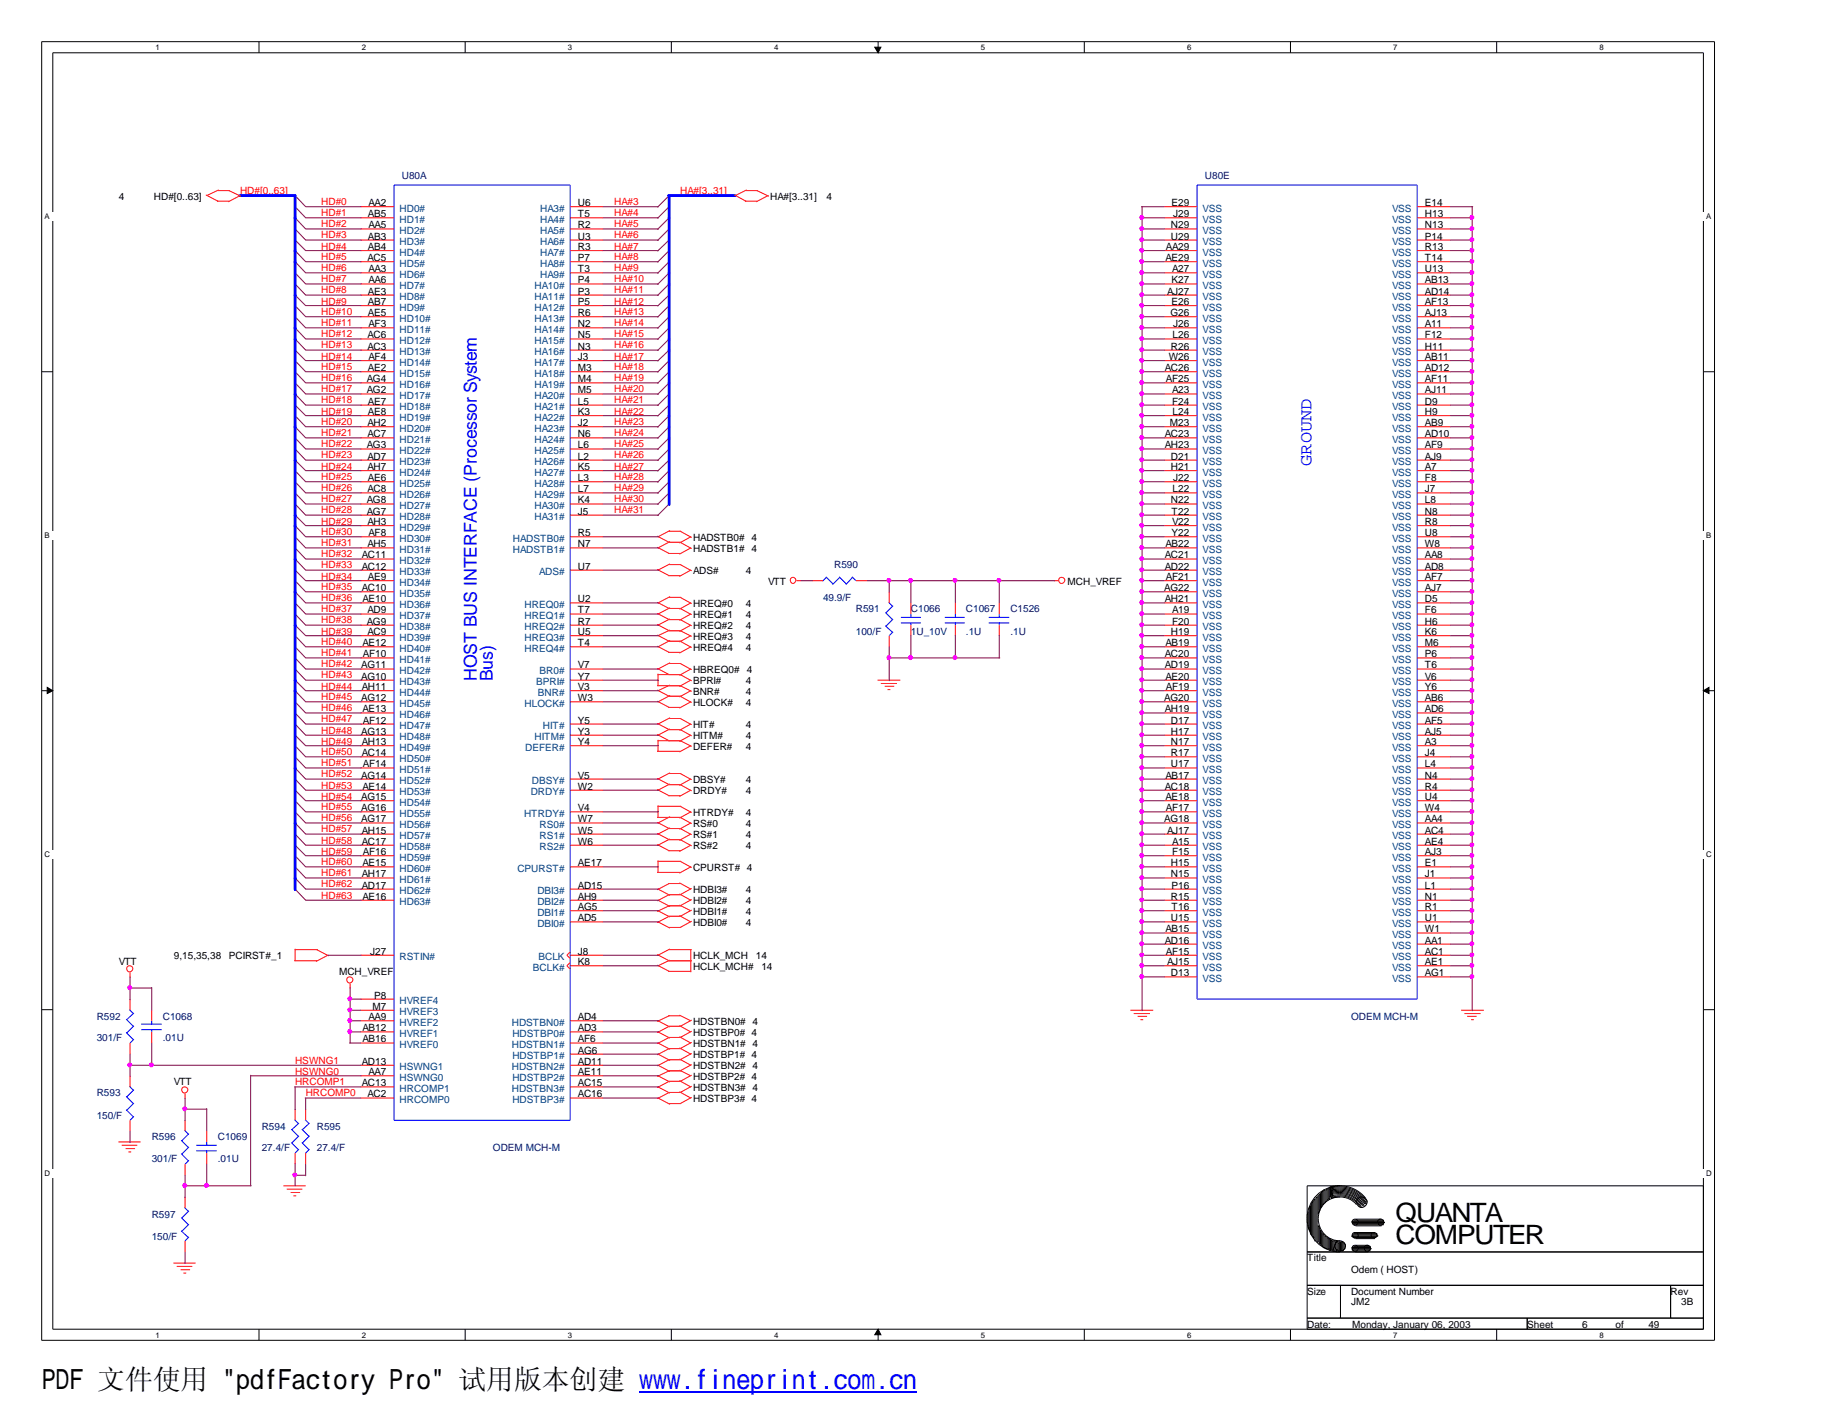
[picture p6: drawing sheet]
<svg xmlns="http://www.w3.org/2000/svg" width="279mm" height="216mm" viewBox="0 0 279 216" stroke-linecap="round" stroke-linejoin="round" font-family="sans-serif">
<defs><g id="words">
<text font-size="4.2" x="6.3" y="211.7">PDF 文件使用 &quot;pdfFactory Pro&quot; 试用版本创建 www.fineprint.com.cn</text>
<g font-size="4.1">
<text x="212.6" y="186.2">QUANTA</text>
<text x="212.6" y="189.6">COMPUTER</text>
</g>
<g font-size="2.7" fill="#00f">
<text x="199.8" y="71" transform="rotate(-90 199.8 71)">GROUND</text>
<text x="72.6" y="103.8" transform="rotate(-90 72.6 103.8)">HOST BUS INTERFACE (Processor System</text>
<text x="75.1" y="103.8" transform="rotate(-90 75.1 103.8)">Bus)</text>
</g>
<g font-size="1.5" fill="#f00">
<text x="36.6" y="29.6">HD#[0..63]</text>
<text x="103.6" y="29.6">HA#[3..31]</text>
<text x="48.9" y="31.2">HD#0</text>
<text x="48.9" y="32.9">HD#1</text>
<text x="48.9" y="34.6">HD#2</text>
<text x="93.6" y="32.9">HA#4</text>
<text x="93.6" y="34.6">HA#5</text>
<text x="93.6" y="31.2">HA#3</text>
<text x="48.9" y="39.6">HD#5</text>
<text x="48.9" y="41.3">HD#6</text>
<text x="48.9" y="36.3">HD#3</text>
<text x="48.9" y="38">HD#4</text>
<text x="93.6" y="41.3">HA#9</text>
<text x="93.6" y="36.3">HA#6</text>
<text x="93.6" y="38">HA#7</text>
<text x="93.6" y="39.6">HA#8</text>
<text x="48.9" y="43">HD#7</text>
<text x="48.9" y="44.7">HD#8</text>
<text x="48.9" y="46.4">HD#9</text>
<text x="93.6" y="43">HA#10</text>
<text x="93.6" y="44.7">HA#11</text>
<text x="93.6" y="46.4">HA#12</text>
<text x="48.9" y="53.1">HD#13</text>
<text x="48.9" y="51.4">HD#12</text>
<text x="48.9" y="49.7">HD#11</text>
<text x="48.9" y="48">HD#10</text>
<text x="93.6" y="48">HA#13</text>
<text x="93.6" y="49.7">HA#14</text>
<text x="93.6" y="51.4">HA#15</text>
<text x="93.6" y="53.1">HA#16</text>
<text x="48.9" y="56.4">HD#15</text>
<text x="48.9" y="58.1">HD#16</text>
<text x="48.9" y="59.8">HD#17</text>
<text x="48.9" y="54.8">HD#14</text>
<text x="93.6" y="59.8">HA#20</text>
<text x="93.6" y="54.8">HA#17</text>
<text x="93.6" y="56.4">HA#18</text>
<text x="93.6" y="58.1">HA#19</text>
<text x="48.9" y="63.2">HD#19</text>
<text x="48.9" y="61.5">HD#18</text>
<text x="48.9" y="64.8">HD#20</text>
<text x="93.6" y="63.2">HA#22</text>
<text x="93.6" y="64.8">HA#23</text>
<text x="93.6" y="61.5">HA#21</text>
<text x="48.9" y="69.8">HD#23</text>
<text x="48.9" y="71.5">HD#24</text>
<text x="48.9" y="66.5">HD#21</text>
<text x="48.9" y="68.2">HD#22</text>
<text x="93.6" y="66.5">HA#24</text>
<text x="93.6" y="68.2">HA#25</text>
<text x="93.6" y="69.8">HA#26</text>
<text x="93.6" y="71.5">HA#27</text>
<text x="48.9" y="76.5">HD#27</text>
<text x="48.9" y="73.2">HD#25</text>
<text x="48.9" y="74.8">HD#26</text>
<text x="93.6" y="76.5">HA#30</text>
<text x="93.6" y="73.2">HA#28</text>
<text x="93.6" y="74.8">HA#29</text>
<text x="48.9" y="78.2">HD#28</text>
<text x="48.9" y="83.2">HD#31</text>
<text x="48.9" y="79.9">HD#29</text>
<text x="48.9" y="81.5">HD#30</text>
<text x="93.6" y="78.2">HA#31</text>
<text x="48.9" y="88.3">HD#34</text>
<text x="48.9" y="89.9">HD#35</text>
<text x="48.9" y="86.6">HD#33</text>
<text x="48.9" y="84.9">HD#32</text>
<text x="48.9" y="91.6">HD#36</text>
<text x="48.9" y="95">HD#38</text>
<text x="48.9" y="93.3">HD#37</text>
<text x="48.9" y="101.7">HD#42</text>
<text x="48.9" y="100">HD#41</text>
<text x="48.9" y="98.3">HD#40</text>
<text x="48.9" y="96.7">HD#39</text>
<text x="48.9" y="103.4">HD#43</text>
<text x="48.9" y="105.1">HD#44</text>
<text x="48.9" y="106.7">HD#45</text>
<text x="48.9" y="111.8">HD#48</text>
<text x="48.9" y="110.1">HD#47</text>
<text x="48.9" y="113.5">HD#49</text>
<text x="48.9" y="108.4">HD#46</text>
<text x="48.9" y="118.4">HD#52</text>
<text x="48.9" y="115.1">HD#50</text>
<text x="48.9" y="116.8">HD#51</text>
<text x="48.9" y="123.4">HD#55</text>
<text x="48.9" y="125.1">HD#56</text>
<text x="48.9" y="120.1">HD#53</text>
<text x="48.9" y="121.8">HD#54</text>
<text x="48.9" y="126.8">HD#57</text>
<text x="48.9" y="130.2">HD#59</text>
<text x="48.9" y="131.8">HD#60</text>
<text x="48.9" y="128.5">HD#58</text>
<text x="48.9" y="133.5">HD#61</text>
<text x="48.9" y="136.9">HD#63</text>
<text x="48.9" y="135.2">HD#62</text>
<text x="45" y="162.1">HSWNG1</text>
<text x="45" y="165.4">HRCOMP1</text>
<text x="45" y="163.7">HSWNG0</text>
<text x="46.6" y="167">HRCOMP0</text>
</g>
<g font-size="1.5" fill="#000080">
<text x="61.2" y="27.3">U80A</text>
<text x="183.6" y="27.3">U80E</text>
<text x="127.1" y="86.6">R590</text>
<text x="125.4" y="91.6">49.9/F</text>
<text x="130.4" y="93.3">R591</text>
<text x="138.8" y="93.3">C1066</text>
<text x="147.2" y="93.3">C1067</text>
<text x="153.9" y="93.3">C1526</text>
<text x="130.4" y="96.7">100/F</text>
<text x="138.8" y="96.7">1U_10V</text>
<text x="147.2" y="96.7">.1U</text>
<text x="153.9" y="96.7">.1U</text>
<text x="14.7" y="155.4">R592</text>
<text x="24.8" y="155.4">C1068</text>
<text x="205.8" y="155.4">ODEM MCH-M</text>
<text x="14.7" y="158.7">301/F</text>
<text x="24.8" y="158.7">.01U</text>
<text x="14.7" y="167">R593</text>
<text x="14.7" y="170.4">150/F</text>
<text x="23.1" y="173.7">R596</text>
<text x="33.2" y="173.7">C1069</text>
<text x="39.9" y="172.1">R594</text>
<text x="48.3" y="172.1">R595</text>
<text x="23.1" y="177.1">301/F</text>
<text x="33.2" y="177.1">.01U</text>
<text x="39.9" y="175.4">27.4/F</text>
<text x="48.3" y="175.4">27.4/F</text>
<text x="75.1" y="175.4">ODEM MCH-M</text>
<text x="23.1" y="185.5">R597</text>
<text x="23.1" y="188.9">150/F</text>
</g>
<g font-size="1.5">
<text x="18.1" y="30.5">4</text>
<text x="23.5" y="30.5">HD#[0..63]</text>
<text x="56" y="33.1">AB5</text>
<text x="56.1" y="31.4">AA2</text>
<text x="56.1" y="34.8">AA5</text>
<text x="88.1" y="31.4">U6</text>
<text x="88.1" y="33.1">T5</text>
<text x="88.1" y="34.8">R2</text>
<text x="117.3" y="30.5">HA#[3..31]</text>
<text x="125.9" y="30.5">4</text>
<text x="178.4" y="34.8">N29</text>
<text x="178.5" y="31.4">E29</text>
<text x="178.7" y="33.1">J29</text>
<text x="217.1" y="31.4">E14</text>
<text x="217.1" y="33.1">H13</text>
<text x="217.1" y="34.8">N13</text>
<text x="56" y="39.8">AC5</text>
<text x="56" y="36.5">AB3</text>
<text x="56" y="38.1">AB4</text>
<text x="56.1" y="41.5">AA3</text>
<text x="88.1" y="36.5">U3</text>
<text x="88.1" y="38.1">R3</text>
<text x="88.1" y="39.8">P7</text>
<text x="88.1" y="41.5">T3</text>
<text x="177.5" y="39.8">AE29</text>
<text x="177.6" y="38.1">AA29</text>
<text x="178.4" y="36.5">U29</text>
<text x="178.6" y="41.5">A27</text>
<text x="217.1" y="36.5">P14</text>
<text x="217.1" y="38.1">R13</text>
<text x="217.1" y="39.8">T14</text>
<text x="217.1" y="41.5">U13</text>
<text x="56" y="44.9">AE3</text>
<text x="56" y="46.5">AB7</text>
<text x="56.1" y="43.2">AA6</text>
<text x="88.1" y="43.2">P4</text>
<text x="88.1" y="44.9">P3</text>
<text x="88.1" y="46.5">P5</text>
<text x="177.8" y="44.9">AJ27</text>
<text x="178.5" y="43.2">K27</text>
<text x="178.5" y="46.5">E26</text>
<text x="217.1" y="43.2">AB13</text>
<text x="217.1" y="44.9">AD14</text>
<text x="217.1" y="46.5">AF13</text>
<text x="56" y="51.6">AC6</text>
<text x="56" y="53.3">AC3</text>
<text x="56" y="48.2">AE5</text>
<text x="56.1" y="49.9">AF3</text>
<text x="88.1" y="48.2">R6</text>
<text x="88.1" y="49.9">N2</text>
<text x="88.1" y="51.6">N5</text>
<text x="88.1" y="53.3">N3</text>
<text x="178.3" y="48.2">G26</text>
<text x="178.4" y="53.3">R26</text>
<text x="178.6" y="51.6">L26</text>
<text x="178.7" y="49.9">J26</text>
<text x="217.1" y="48.2">AJ13</text>
<text x="217.1" y="49.9">A11</text>
<text x="217.1" y="51.6">F12</text>
<text x="217.1" y="53.3">H11</text>
<text x="55.9" y="58.3">AG4</text>
<text x="55.9" y="59.9">AG2</text>
<text x="56" y="56.6">AE2</text>
<text x="56.1" y="54.9">AF4</text>
<text x="88.1" y="54.9">J3</text>
<text x="88.1" y="56.6">M3</text>
<text x="88.1" y="58.3">M4</text>
<text x="88.1" y="59.9">M5</text>
<text x="177.5" y="56.6">AC26</text>
<text x="177.6" y="58.3">AF25</text>
<text x="178.1" y="54.9">W26</text>
<text x="178.6" y="59.9">A23</text>
<text x="217.1" y="54.9">AB11</text>
<text x="217.1" y="56.6">AD12</text>
<text x="217.1" y="58.3">AF11</text>
<text x="217.1" y="59.9">AJ11</text>
<text x="56" y="64.9">AH2</text>
<text x="56" y="61.6">AE7</text>
<text x="56" y="63.2">AE8</text>
<text x="88.1" y="61.6">L5</text>
<text x="88.1" y="63.2">K3</text>
<text x="88.1" y="64.9">J2</text>
<text x="178.2" y="64.9">M23</text>
<text x="178.6" y="61.6">F24</text>
<text x="178.6" y="63.2">L24</text>
<text x="217.1" y="61.6">D9</text>
<text x="217.1" y="63.2">H9</text>
<text x="217.1" y="64.9">AB9</text>
<text x="55.9" y="68.3">AG3</text>
<text x="56" y="66.6">AC7</text>
<text x="56" y="70">AD7</text>
<text x="56" y="71.6">AH7</text>
<text x="88.1" y="66.6">N6</text>
<text x="88.1" y="68.3">L6</text>
<text x="88.1" y="70">L2</text>
<text x="88.1" y="71.6">K5</text>
<text x="177.5" y="66.6">AC23</text>
<text x="177.5" y="68.3">AH23</text>
<text x="178.4" y="70">D21</text>
<text x="178.4" y="71.6">H21</text>
<text x="217.1" y="66.6">AD10</text>
<text x="217.1" y="68.3">AF9</text>
<text x="217.1" y="70">AJ9</text>
<text x="217.1" y="71.6">A7</text>
<text x="55.9" y="76.7">AG8</text>
<text x="56" y="75">AC8</text>
<text x="56" y="73.3">AE6</text>
<text x="88.1" y="73.3">L3</text>
<text x="88.1" y="75">L7</text>
<text x="88.1" y="76.7">K4</text>
<text x="178.4" y="76.7">N22</text>
<text x="178.6" y="75">L22</text>
<text x="178.7" y="73.3">J22</text>
<text x="217.1" y="73.3">F8</text>
<text x="217.1" y="75">J7</text>
<text x="217.1" y="76.7">L8</text>
<text x="55.9" y="78.4">AG7</text>
<text x="56" y="80">AH3</text>
<text x="56" y="83.4">AH5</text>
<text x="56.1" y="81.7">AF8</text>
<text x="88.1" y="78.4">J5</text>
<text x="88.1" y="81.7">R5</text>
<text x="88.1" y="83.4">N7</text>
<text x="105.6" y="82.4">HADSTB0# 4</text>
<text x="177.5" y="83.4">AB22</text>
<text x="178.5" y="78.4">T22</text>
<text x="178.5" y="81.7">Y22</text>
<text x="178.6" y="80">V22</text>
<text x="217.1" y="78.4">N8</text>
<text x="217.1" y="80">R8</text>
<text x="217.1" y="81.7">U8</text>
<text x="217.1" y="83.4">W8</text>
<text x="55.1" y="85.1">AC11</text>
<text x="55.1" y="86.8">AC12</text>
<text x="56" y="88.4">AE9</text>
<text x="88.1" y="86.8">U7</text>
<text x="105.6" y="84.1">HADSTB1# 4</text>
<text x="105.6" y="87.5">ADS#</text>
<text x="113.6" y="87.5">4</text>
<text x="117" y="89.2">VTT</text>
<text x="162.6" y="89.2">MCH_VREF</text>
<text x="177.5" y="85.1">AC21</text>
<text x="177.5" y="86.8">AD22</text>
<text x="177.6" y="88.4">AF21</text>
<text x="217.1" y="85.1">AA8</text>
<text x="217.1" y="86.8">AD8</text>
<text x="217.1" y="88.4">AF7</text>
<text x="55.1" y="90.1">AC10</text>
<text x="55.2" y="91.8">AE10</text>
<text x="55.9" y="95.2">AG9</text>
<text x="56" y="93.5">AD9</text>
<text x="88.1" y="91.8">U2</text>
<text x="88.1" y="93.5">T7</text>
<text x="88.1" y="95.2">R7</text>
<text x="105.6" y="92.5">HREQ#0</text>
<text x="105.6" y="95.8">HREQ#2</text>
<text x="105.6" y="94.1">HREQ#1</text>
<text x="113.6" y="92.5">4</text>
<text x="113.6" y="95.8">4</text>
<text x="113.6" y="94.1">4</text>
<text x="177.4" y="90.1">AG22</text>
<text x="177.5" y="91.8">AH21</text>
<text x="178.6" y="93.5">A19</text>
<text x="178.6" y="95.2">F20</text>
<text x="217.1" y="90.1">AJ7</text>
<text x="217.1" y="91.8">D5</text>
<text x="217.1" y="93.5">F6</text>
<text x="217.1" y="95.2">H6</text>
<text x="55" y="101.9">AG11</text>
<text x="55.2" y="98.5">AE12</text>
<text x="55.3" y="100.2">AF10</text>
<text x="56" y="96.8">AC9</text>
<text x="88.1" y="96.8">U5</text>
<text x="88.1" y="98.5">T4</text>
<text x="88.1" y="101.9">V7</text>
<text x="105.6" y="99.1">HREQ#4</text>
<text x="105.6" y="97.5">HREQ#3</text>
<text x="113.6" y="99.1">4</text>
<text x="113.6" y="97.5">4</text>
<text x="177.5" y="100.2">AC20</text>
<text x="177.5" y="101.9">AD19</text>
<text x="177.5" y="98.5">AB19</text>
<text x="178.4" y="96.8">H19</text>
<text x="217.1" y="96.8">K6</text>
<text x="217.1" y="98.5">M6</text>
<text x="217.1" y="100.2">P6</text>
<text x="217.1" y="101.9">T6</text>
<text x="55" y="103.5">AG10</text>
<text x="55" y="106.8">AG12</text>
<text x="55.1" y="105.2">AH11</text>
<text x="88.1" y="103.5">Y7</text>
<text x="88.1" y="105.2">V3</text>
<text x="88.1" y="106.8">W3</text>
<text x="105.6" y="105.9">BNR#</text>
<text x="105.6" y="104.2">BPRI#</text>
<text x="105.6" y="102.5">HBREQ0#</text>
<text x="105.6" y="107.5">HLOCK#</text>
<text x="113.6" y="105.9">4</text>
<text x="113.6" y="104.2">4</text>
<text x="113.6" y="107.5">4</text>
<text x="113.8" y="102.5">4</text>
<text x="177.4" y="106.8">AG20</text>
<text x="177.5" y="103.5">AE20</text>
<text x="177.6" y="105.2">AF19</text>
<text x="217.1" y="103.5">V6</text>
<text x="217.1" y="105.2">Y6</text>
<text x="217.1" y="106.8">AB6</text>
<text x="55" y="111.9">AG13</text>
<text x="55.1" y="113.5">AH13</text>
<text x="55.2" y="108.5">AE13</text>
<text x="55.3" y="110.2">AF12</text>
<text x="88.1" y="110.2">Y5</text>
<text x="88.1" y="111.9">Y3</text>
<text x="88.1" y="113.5">Y4</text>
<text x="105.6" y="110.9">HIT#</text>
<text x="105.6" y="112.6">HITM#</text>
<text x="113.6" y="112.6">4</text>
<text x="113.6" y="110.9">4</text>
<text x="177.5" y="108.5">AH19</text>
<text x="178.4" y="110.2">D17</text>
<text x="178.4" y="111.9">H17</text>
<text x="178.4" y="113.5">N17</text>
<text x="217.1" y="108.5">AD6</text>
<text x="217.1" y="110.2">AF5</text>
<text x="217.1" y="111.9">AJ5</text>
<text x="217.1" y="113.5">A3</text>
<text x="55" y="118.6">AG14</text>
<text x="55.1" y="115.2">AC14</text>
<text x="55.3" y="116.9">AF14</text>
<text x="88.1" y="118.6">V5</text>
<text x="105.6" y="119.3">DBSY#</text>
<text x="105.6" y="114.3">DEFER#</text>
<text x="113.6" y="114.3">4</text>
<text x="113.6" y="119.3">4</text>
<text x="177.5" y="118.6">AB17</text>
<text x="178.4" y="115.2">R17</text>
<text x="178.4" y="116.9">U17</text>
<text x="217.1" y="115.2">J4</text>
<text x="217.1" y="116.9">L4</text>
<text x="217.1" y="118.6">N4</text>
<text x="55" y="121.9">AG15</text>
<text x="55" y="123.6">AG16</text>
<text x="55" y="125.3">AG17</text>
<text x="55.2" y="120.3">AE14</text>
<text x="88.1" y="120.3">W2</text>
<text x="88.1" y="123.6">V4</text>
<text x="88.1" y="125.3">W7</text>
<text x="105.6" y="126">RS#0</text>
<text x="105.6" y="121">DRDY#</text>
<text x="105.6" y="124.3">HTRDY#</text>
<text x="113.6" y="121">4</text>
<text x="113.6" y="124.3">4</text>
<text x="113.6" y="126">4</text>
<text x="177.4" y="125.3">AG18</text>
<text x="177.5" y="120.3">AC18</text>
<text x="177.5" y="121.9">AE18</text>
<text x="177.6" y="123.6">AF17</text>
<text x="217.1" y="120.3">R4</text>
<text x="217.1" y="121.9">U4</text>
<text x="217.1" y="123.6">W4</text>
<text x="217.1" y="125.3">AA4</text>
<text x="55.1" y="127">AH15</text>
<text x="55.1" y="128.7">AC17</text>
<text x="55.2" y="132">AE15</text>
<text x="55.3" y="130.3">AF16</text>
<text x="88.1" y="127">W5</text>
<text x="88.1" y="128.7">W6</text>
<text x="88.1" y="132">AE17</text>
<text x="105.6" y="127.7">RS#1</text>
<text x="105.6" y="129.4">RS#2</text>
<text x="113.6" y="127.7">4</text>
<text x="113.6" y="129.4">4</text>
<text x="177.8" y="127">AJ17</text>
<text x="178.4" y="132">H15</text>
<text x="178.6" y="128.7">A15</text>
<text x="178.6" y="130.3">F15</text>
<text x="217.1" y="127">AC4</text>
<text x="217.1" y="128.7">AE4</text>
<text x="217.1" y="130.3">AJ3</text>
<text x="217.1" y="132">E1</text>
<text x="55.1" y="133.7">AH17</text>
<text x="55.1" y="135.4">AD17</text>
<text x="55.2" y="137.1">AE16</text>
<text x="88.1" y="137.1">AH9</text>
<text x="88.1" y="135.4">AD15</text>
<text x="105.6" y="137.8">HDBI2#</text>
<text x="105.6" y="136.1">HDBI3#</text>
<text x="105.6" y="132.7">CPURST# 4</text>
<text x="113.6" y="137.8">4</text>
<text x="113.6" y="136.1">4</text>
<text x="178.4" y="133.7">N15</text>
<text x="178.4" y="137.1">R15</text>
<text x="178.5" y="135.4">P16</text>
<text x="217.1" y="133.7">J1</text>
<text x="217.1" y="135.4">L1</text>
<text x="217.1" y="137.1">N1</text>
<text x="88.1" y="140.4">AD5</text>
<text x="88.1" y="138.7">AG5</text>
<text x="105.6" y="139.4">HDBI1#</text>
<text x="105.6" y="141.1">HDBI0#</text>
<text x="113.6" y="139.4">4</text>
<text x="113.6" y="141.1">4</text>
<text x="177.5" y="143.8">AD16</text>
<text x="177.5" y="142.1">AB15</text>
<text x="178.4" y="140.4">U15</text>
<text x="178.5" y="138.7">T16</text>
<text x="217.1" y="138.7">R1</text>
<text x="217.1" y="140.4">U1</text>
<text x="217.1" y="142.1">W1</text>
<text x="217.1" y="143.8">AA1</text>
<text x="18.1" y="147">VTT</text>
<text x="26.5" y="146.1">9,15,35,38</text>
<text x="34.9" y="146.1">PCIRST#_1</text>
<text x="51.6" y="148.6">MCH_VREF</text>
<text x="56.4" y="145.5">J27</text>
<text x="88.1" y="145.5">J8</text>
<text x="88.1" y="147.1">K8</text>
<text x="105.6" y="146.1">HCLK_MCH</text>
<text x="105.6" y="147.8">HCLK_MCH#</text>
<text x="115.1" y="146.1">14</text>
<text x="116" y="147.8">14</text>
<text x="177.6" y="145.5">AF15</text>
<text x="177.8" y="147.1">AJ15</text>
<text x="178.4" y="148.8">D13</text>
<text x="217.1" y="145.5">AC1</text>
<text x="217.1" y="147.1">AE1</text>
<text x="217.1" y="148.8">AG1</text>
<text x="56.1" y="155.4">AA9</text>
<text x="56.7" y="153.8">M7</text>
<text x="57" y="152.1">P8</text>
<text x="88.1" y="155.4">AD4</text>
<text x="55.2" y="158.8">AB16</text>
<text x="55.2" y="157.1">AB12</text>
<text x="88.1" y="158.8">AF6</text>
<text x="88.1" y="157.1">AD3</text>
<text x="88.1" y="160.5">AG6</text>
<text x="105.6" y="161.2">HDSTBP1# 4</text>
<text x="105.6" y="159.5">HDSTBN1# 4</text>
<text x="105.6" y="157.8">HDSTBP0# 4</text>
<text x="105.6" y="156.2">HDSTBN0# 4</text>
<text x="26.5" y="165.4">VTT</text>
<text x="55.1" y="165.5">AC13</text>
<text x="55.1" y="162.2">AD13</text>
<text x="56" y="167.2">AC2</text>
<text x="56.1" y="163.8">AA7</text>
<text x="88.1" y="162.2">AD11</text>
<text x="88.1" y="165.5">AC15</text>
<text x="88.1" y="163.8">AE11</text>
<text x="88.1" y="167.2">AC16</text>
<text x="105.6" y="167.9">HDSTBP3# 4</text>
<text x="105.6" y="166.2">HDSTBN3# 4</text>
<text x="105.6" y="164.6">HDSTBP2# 4</text>
<text x="105.6" y="162.9">HDSTBN2# 4</text>
<text x="199.1" y="192.2">Title</text>
<text x="199.1" y="197.3">Size</text>
<text x="205.8" y="193.9">Odem ( HOST)</text>
<text x="205.8" y="197.3">Document Number</text>
<text x="254.5" y="197.3">Rev</text>
<text x="199.1" y="202.3">Date:</text>
<text x="205.8" y="198.9">JM2</text>
<text x="206" y="202.3">Monday, January 06, 2003</text>
<text x="232.7" y="202.3">Sheet</text>
<text x="241" y="202.3">6</text>
<text x="246.1" y="202.3">of</text>
<text x="251.1" y="202.3">49</text>
<text x="256.1" y="198.9">3B</text>
</g>
<g font-size="1.5" fill="#004080">
<text x="60.9" y="32.3">HD0#</text>
<text x="60.9" y="34">HD1#</text>
<text x="60.9" y="35.6">HD2#</text>
<text x="82.3" y="32.3">HA3#</text>
<text x="82.3" y="34">HA4#</text>
<text x="82.3" y="35.6">HA5#</text>
<text x="183.2" y="32.3">VSS</text>
<text x="183.2" y="34">VSS</text>
<text x="183.2" y="35.6">VSS</text>
<text x="212.1" y="32.3">VSS</text>
<text x="212.1" y="34">VSS</text>
<text x="212.1" y="35.6">VSS</text>
<text x="60.9" y="37.3">HD3#</text>
<text x="60.9" y="38.9">HD4#</text>
<text x="60.9" y="40.6">HD5#</text>
<text x="82.3" y="37.3">HA6#</text>
<text x="82.3" y="38.9">HA7#</text>
<text x="82.3" y="40.6">HA8#</text>
<text x="183.2" y="37.3">VSS</text>
<text x="183.2" y="38.9">VSS</text>
<text x="183.2" y="40.6">VSS</text>
<text x="212.1" y="37.3">VSS</text>
<text x="212.1" y="38.9">VSS</text>
<text x="212.1" y="40.6">VSS</text>
<text x="60.9" y="42.3">HD6#</text>
<text x="60.9" y="44">HD7#</text>
<text x="60.9" y="45.7">HD8#</text>
<text x="60.9" y="47.3">HD9#</text>
<text x="81.4" y="44">HA10#</text>
<text x="81.4" y="45.7">HA11#</text>
<text x="81.4" y="47.3">HA12#</text>
<text x="82.3" y="42.3">HA9#</text>
<text x="183.2" y="42.3">VSS</text>
<text x="183.2" y="44">VSS</text>
<text x="183.2" y="45.7">VSS</text>
<text x="183.2" y="47.3">VSS</text>
<text x="212.1" y="42.3">VSS</text>
<text x="212.1" y="44">VSS</text>
<text x="212.1" y="45.7">VSS</text>
<text x="212.1" y="47.3">VSS</text>
<text x="60.9" y="49">HD10#</text>
<text x="60.9" y="50.7">HD11#</text>
<text x="60.9" y="52.4">HD12#</text>
<text x="81.4" y="49">HA13#</text>
<text x="81.4" y="50.7">HA14#</text>
<text x="81.4" y="52.4">HA15#</text>
<text x="183.2" y="49">VSS</text>
<text x="183.2" y="50.7">VSS</text>
<text x="183.2" y="52.4">VSS</text>
<text x="212.1" y="49">VSS</text>
<text x="212.1" y="50.7">VSS</text>
<text x="212.1" y="52.4">VSS</text>
<text x="60.9" y="54.1">HD13#</text>
<text x="60.9" y="55.7">HD14#</text>
<text x="60.9" y="57.4">HD15#</text>
<text x="60.9" y="59.1">HD16#</text>
<text x="81.4" y="54.1">HA16#</text>
<text x="81.4" y="55.7">HA17#</text>
<text x="81.4" y="57.4">HA18#</text>
<text x="81.4" y="59.1">HA19#</text>
<text x="183.2" y="54.1">VSS</text>
<text x="183.2" y="55.7">VSS</text>
<text x="183.2" y="57.4">VSS</text>
<text x="183.2" y="59.1">VSS</text>
<text x="212.1" y="54.1">VSS</text>
<text x="212.1" y="55.7">VSS</text>
<text x="212.1" y="57.4">VSS</text>
<text x="212.1" y="59.1">VSS</text>
<text x="60.9" y="60.8">HD17#</text>
<text x="60.9" y="62.5">HD18#</text>
<text x="60.9" y="64.1">HD19#</text>
<text x="60.9" y="65.8">HD20#</text>
<text x="81.4" y="60.8">HA20#</text>
<text x="81.4" y="62.5">HA21#</text>
<text x="81.4" y="64.1">HA22#</text>
<text x="81.4" y="65.8">HA23#</text>
<text x="183.2" y="60.8">VSS</text>
<text x="183.2" y="62.5">VSS</text>
<text x="183.2" y="64.1">VSS</text>
<text x="183.2" y="65.8">VSS</text>
<text x="212.1" y="60.8">VSS</text>
<text x="212.1" y="62.5">VSS</text>
<text x="212.1" y="64.1">VSS</text>
<text x="212.1" y="65.8">VSS</text>
<text x="60.9" y="67.5">HD21#</text>
<text x="60.9" y="69.2">HD22#</text>
<text x="60.9" y="70.9">HD23#</text>
<text x="81.4" y="67.5">HA24#</text>
<text x="81.4" y="69.2">HA25#</text>
<text x="81.4" y="70.9">HA26#</text>
<text x="183.2" y="67.5">VSS</text>
<text x="183.2" y="69.2">VSS</text>
<text x="183.2" y="70.9">VSS</text>
<text x="212.1" y="67.5">VSS</text>
<text x="212.1" y="69.2">VSS</text>
<text x="212.1" y="70.9">VSS</text>
<text x="60.9" y="72.5">HD24#</text>
<text x="60.9" y="74.2">HD25#</text>
<text x="60.9" y="75.9">HD26#</text>
<text x="60.9" y="77.6">HD27#</text>
<text x="81.4" y="72.5">HA27#</text>
<text x="81.4" y="74.2">HA28#</text>
<text x="81.4" y="75.9">HA29#</text>
<text x="81.4" y="77.6">HA30#</text>
<text x="183.2" y="72.5">VSS</text>
<text x="183.2" y="74.2">VSS</text>
<text x="183.2" y="75.9">VSS</text>
<text x="183.2" y="77.6">VSS</text>
<text x="212.1" y="72.5">VSS</text>
<text x="212.1" y="74.2">VSS</text>
<text x="212.1" y="75.9">VSS</text>
<text x="212.1" y="77.6">VSS</text>
<text x="60.9" y="79.2">HD28#</text>
<text x="60.9" y="80.9">HD29#</text>
<text x="60.9" y="82.5">HD30#</text>
<text x="78.1" y="82.5">HADSTB0#</text>
<text x="81.4" y="79.2">HA31#</text>
<text x="183.2" y="79.2">VSS</text>
<text x="183.2" y="80.9">VSS</text>
<text x="183.2" y="82.5">VSS</text>
<text x="212.1" y="79.2">VSS</text>
<text x="212.1" y="80.9">VSS</text>
<text x="212.1" y="82.5">VSS</text>
<text x="60.9" y="84.2">HD31#</text>
<text x="60.9" y="85.9">HD32#</text>
<text x="60.9" y="87.6">HD33#</text>
<text x="60.9" y="89.2">HD34#</text>
<text x="78.1" y="84.2">HADSTB1#</text>
<text x="82.1" y="87.6">ADS#</text>
<text x="183.2" y="84.2">VSS</text>
<text x="183.2" y="85.9">VSS</text>
<text x="183.2" y="87.6">VSS</text>
<text x="183.2" y="89.2">VSS</text>
<text x="212.1" y="84.2">VSS</text>
<text x="212.1" y="85.9">VSS</text>
<text x="212.1" y="87.6">VSS</text>
<text x="212.1" y="89.2">VSS</text>
<text x="60.9" y="90.9">HD35#</text>
<text x="60.9" y="92.6">HD36#</text>
<text x="60.9" y="94.3">HD37#</text>
<text x="79.9" y="92.6">HREQ0#</text>
<text x="79.9" y="94.3">HREQ1#</text>
<text x="183.2" y="90.9">VSS</text>
<text x="183.2" y="92.6">VSS</text>
<text x="183.2" y="94.3">VSS</text>
<text x="212.1" y="90.9">VSS</text>
<text x="212.1" y="92.6">VSS</text>
<text x="212.1" y="94.3">VSS</text>
<text x="60.9" y="96">HD38#</text>
<text x="60.9" y="97.6">HD39#</text>
<text x="60.9" y="99.3">HD40#</text>
<text x="60.9" y="101">HD41#</text>
<text x="79.9" y="96">HREQ2#</text>
<text x="79.9" y="97.6">HREQ3#</text>
<text x="79.9" y="99.3">HREQ4#</text>
<text x="183.2" y="96">VSS</text>
<text x="183.2" y="97.6">VSS</text>
<text x="183.2" y="99.3">VSS</text>
<text x="183.2" y="101">VSS</text>
<text x="212.1" y="96">VSS</text>
<text x="212.1" y="97.6">VSS</text>
<text x="212.1" y="99.3">VSS</text>
<text x="212.1" y="101">VSS</text>
<text x="60.9" y="102.7">HD42#</text>
<text x="60.9" y="104.4">HD43#</text>
<text x="60.9" y="106">HD44#</text>
<text x="60.9" y="107.7">HD45#</text>
<text x="79.9" y="107.7">HLOCK#</text>
<text x="81.7" y="104.4">BPRI#</text>
<text x="82" y="106">BNR#</text>
<text x="82.2" y="102.7">BR0#</text>
<text x="183.2" y="102.7">VSS</text>
<text x="183.2" y="104.4">VSS</text>
<text x="183.2" y="106">VSS</text>
<text x="183.2" y="107.7">VSS</text>
<text x="212.1" y="102.7">VSS</text>
<text x="212.1" y="104.4">VSS</text>
<text x="212.1" y="106">VSS</text>
<text x="212.1" y="107.7">VSS</text>
<text x="60.9" y="109.4">HD46#</text>
<text x="60.9" y="111.1">HD47#</text>
<text x="60.9" y="112.8">HD48#</text>
<text x="81.4" y="112.8">HITM#</text>
<text x="82.7" y="111.1">HIT#</text>
<text x="183.2" y="109.4">VSS</text>
<text x="183.2" y="111.1">VSS</text>
<text x="183.2" y="112.8">VSS</text>
<text x="212.1" y="109.4">VSS</text>
<text x="212.1" y="111.1">VSS</text>
<text x="212.1" y="112.8">VSS</text>
<text x="60.9" y="114.4">HD49#</text>
<text x="60.9" y="116.1">HD50#</text>
<text x="60.9" y="117.8">HD51#</text>
<text x="60.9" y="119.5">HD52#</text>
<text x="80" y="114.4">DEFER#</text>
<text x="81" y="119.5">DBSY#</text>
<text x="183.2" y="114.4">VSS</text>
<text x="183.2" y="116.1">VSS</text>
<text x="183.2" y="117.8">VSS</text>
<text x="183.2" y="119.5">VSS</text>
<text x="212.1" y="114.4">VSS</text>
<text x="212.1" y="116.1">VSS</text>
<text x="212.1" y="117.8">VSS</text>
<text x="212.1" y="119.5">VSS</text>
<text x="60.9" y="121.2">HD53#</text>
<text x="60.9" y="122.8">HD54#</text>
<text x="60.9" y="124.5">HD55#</text>
<text x="79.8" y="124.5">HTRDY#</text>
<text x="80.9" y="121.2">DRDY#</text>
<text x="183.2" y="121.2">VSS</text>
<text x="183.2" y="122.8">VSS</text>
<text x="183.2" y="124.5">VSS</text>
<text x="212.1" y="121.2">VSS</text>
<text x="212.1" y="122.8">VSS</text>
<text x="212.1" y="124.5">VSS</text>
<text x="60.9" y="126.2">HD56#</text>
<text x="60.9" y="127.8">HD57#</text>
<text x="60.9" y="129.5">HD58#</text>
<text x="60.9" y="131.1">HD59#</text>
<text x="82.2" y="126.2">RS0#</text>
<text x="82.2" y="127.8">RS1#</text>
<text x="82.2" y="129.5">RS2#</text>
<text x="183.2" y="126.2">VSS</text>
<text x="183.2" y="127.8">VSS</text>
<text x="183.2" y="129.5">VSS</text>
<text x="183.2" y="131.1">VSS</text>
<text x="212.1" y="126.2">VSS</text>
<text x="212.1" y="127.8">VSS</text>
<text x="212.1" y="129.5">VSS</text>
<text x="212.1" y="131.1">VSS</text>
<text x="60.9" y="132.8">HD60#</text>
<text x="60.9" y="134.5">HD61#</text>
<text x="60.9" y="136.2">HD62#</text>
<text x="60.9" y="137.9">HD63#</text>
<text x="78.8" y="132.8">CPURST#</text>
<text x="81.9" y="137.9">DBI2#</text>
<text x="81.9" y="136.2">DBI3#</text>
<text x="183.2" y="132.8">VSS</text>
<text x="183.2" y="134.5">VSS</text>
<text x="183.2" y="136.2">VSS</text>
<text x="183.2" y="137.9">VSS</text>
<text x="212.1" y="132.8">VSS</text>
<text x="212.1" y="134.5">VSS</text>
<text x="212.1" y="136.2">VSS</text>
<text x="212.1" y="137.9">VSS</text>
<text x="81.9" y="141.2">DBI0#</text>
<text x="81.9" y="139.5">DBI1#</text>
<text x="183.2" y="139.5">VSS</text>
<text x="183.2" y="141.2">VSS</text>
<text x="183.2" y="142.9">VSS</text>
<text x="212.1" y="139.5">VSS</text>
<text x="212.1" y="141.2">VSS</text>
<text x="212.1" y="142.9">VSS</text>
<text x="60.9" y="146.3">RSTIN#</text>
<text x="81.2" y="147.9">BCLK#</text>
<text x="82" y="146.3">BCLK</text>
<text x="183.2" y="144.6">VSS</text>
<text x="183.2" y="146.3">VSS</text>
<text x="183.2" y="147.9">VSS</text>
<text x="183.2" y="149.6">VSS</text>
<text x="212.1" y="144.6">VSS</text>
<text x="212.1" y="146.3">VSS</text>
<text x="212.1" y="147.9">VSS</text>
<text x="212.1" y="149.6">VSS</text>
<text x="60.9" y="154.7">HVREF3</text>
<text x="60.9" y="153">HVREF4</text>
<text x="60.9" y="159.7">HVREF0</text>
<text x="60.9" y="158">HVREF1</text>
<text x="60.9" y="156.3">HVREF2</text>
<text x="78" y="156.3">HDSTBN0#</text>
<text x="78" y="159.7">HDSTBN1#</text>
<text x="78.1" y="158">HDSTBP0#</text>
<text x="78.1" y="161.4">HDSTBP1#</text>
<text x="60.9" y="166.4">HRCOMP1</text>
<text x="60.9" y="164.7">HSWNG0</text>
<text x="60.9" y="163.1">HSWNG1</text>
<text x="78" y="163.1">HDSTBN2#</text>
<text x="78" y="166.4">HDSTBN3#</text>
<text x="78.1" y="164.7">HDSTBP2#</text>
<text x="60.9" y="168.1">HRCOMP0</text>
<text x="78.1" y="168.1">HDSTBP3#</text>
</g>
<g font-size="1.2">
<text x="23.7" y="7.6">1</text>
<text x="55.1" y="7.6">2</text>
<text x="86.5" y="7.6">3</text>
<text x="117.9" y="7.6">4</text>
<text x="149.4" y="7.6">5</text>
<text x="180.8" y="7.6">6</text>
<text x="212.3" y="7.6">7</text>
<text x="243.7" y="7.6">8</text>
<text x="6.8" y="33.4">A</text>
<text x="259.9" y="33.4">A</text>
<text x="6.8" y="82">B</text>
<text x="259.9" y="82">B</text>
<text x="6.8" y="130.6">C</text>
<text x="259.9" y="130.6">C</text>
<text x="6.8" y="179.2">D</text>
<text x="259.9" y="179.2">D</text>
<text x="23.7" y="203.8">1</text>
<text x="55.1" y="203.8">2</text>
<text x="86.5" y="203.8">3</text>
<text x="117.9" y="203.8">4</text>
<text x="149.4" y="203.8">5</text>
<text x="180.8" y="203.8">6</text>
<text x="212.3" y="203.8">7</text>
<text x="243.7" y="203.8">8</text>
</g>
</g></defs>
<path d="M6.3 6.3h254.9v197.9h-254.9zM8 8h251.5v194.5h-251.5z" fill="none" stroke="#000" stroke-width=".15"/>
<g fill="#fff">
<path d="M23.7 6.5h.7v1.4h-.7z"/>
<path d="M23.7 202.7h.7v1.3h-.7z"/>
</g>
<path d="M39.5 6.3v1.7M39.5 202.5v1.7" fill="none" stroke="#000" stroke-width=".15"/>
<g fill="#fff">
<path d="M55.1 6.5h.7v1.4h-.7z"/>
<path d="M55.1 202.7h.7v1.3h-.7z"/>
</g>
<path d="M70.9 6.3v1.7M70.9 202.5v1.7" fill="none" stroke="#000" stroke-width=".15"/>
<g fill="#fff">
<path d="M86.5 6.5h.7v1.4h-.7z"/>
<path d="M86.5 202.7h.7v1.3h-.7z"/>
</g>
<path d="M102.3 6.3v1.7M102.3 202.5v1.7" fill="none" stroke="#000" stroke-width=".15"/>
<g fill="#fff">
<path d="M117.9 6.5h.7v1.4h-.7z"/>
<path d="M117.9 202.7h.7v1.3h-.7z"/>
</g>
<path d="M133.8 6.3v1.7M133.8 202.5v1.7" fill="none" stroke="#000" stroke-width=".15"/>
<g fill="#000" stroke="#000" stroke-width=".15">
<path d="M133.3 7.2h.9l-.4 .8z" fill-rule="evenodd"/>
<path d="M133.8 202.5l.4 .9h-.9z" fill-rule="evenodd"/>
</g>
<g fill="#fff">
<path d="M149.4 6.5h.7v1.4h-.7z"/>
<path d="M149.4 202.7h.7v1.3h-.7z"/>
</g>
<path d="M165.2 6.3v1.7M165.2 202.5v1.7" fill="none" stroke="#000" stroke-width=".15"/>
<g fill="#fff">
<path d="M180.8 6.5h.7v1.4h-.7z"/>
<path d="M180.8 202.7h.7v1.3h-.7z"/>
</g>
<path d="M196.6 6.3v1.7M196.6 202.5v1.7" fill="none" stroke="#000" stroke-width=".15"/>
<g fill="#fff">
<path d="M212.3 6.5h.6v1.4h-.6z"/>
<path d="M212.3 202.7h.6v1.3h-.6z"/>
</g>
<path d="M228 6.3v1.7M228 202.5v1.7" fill="none" stroke="#000" stroke-width=".15"/>
<g fill="#fff">
<path d="M243.7 6.5h.6v1.4h-.6z"/>
<path d="M243.7 202.7h.6v1.3h-.6z"/>
<path d="M6.8 32.3h253.9v1.4h-253.9z"/>
<path d="M6.8 80.9h253.9v1.4h-253.9z"/>
</g>
<path d="M6.3 56.6h1.7M259.5 56.6h1.7" fill="none" stroke="#000" stroke-width=".15"/>
<path d="M6.8 129.5h254v1.4h-254z" fill="#fff"/>
<path d="M6.3 105.2h1.7M259.5 105.2h1.7" fill="none" stroke="#000" stroke-width=".15"/>
<g fill="#000" stroke="#000" stroke-width=".15">
<path d="M7.2 104.7l.8 .5-.8 .5z" fill-rule="evenodd"/>
<path d="M259.5 105.2l.8-.5v1z" fill-rule="evenodd"/>
</g>
<path d="M6.8 178.1h254v1.4h-254z" fill="#fff"/>
<g fill="none" stroke="#000" stroke-width=".15">
<path d="M6.3 153.8h1.7M259.5 153.8h1.7M199.1 180.7h60.4v21.8h-60.4zM199.1 190.8h60.4M199.1 195.8h60.4M199.3 184.6v2.4M199.3 186.9l.3 .6M199.5 184v3.5M199.6 183.7v4.3M199.6 188l.3 .2M199.7 183.6l-.2 .5M199.8 183.3v4.8"/>
<path d="M200 183v5.5M200 188.4l.2 .2M200.1 183l-.3 .4M200.2 182.8v5.8M200.3 182.7v6.4M200.4 182.6l-.2 .3M200.5 182.5v6.6M200.7 182.4v6.9M200.7 189.2h.2M200.7 182.3l-.2 .2M200.8 182v3M200.8 186.7v2.5"/>
<path d="M200.8 186.8l.3 .4M201 189.4l.3 .3M201 181.9v2.5M201 187.1v2.4M201.1 184.3l-.3 .6M201.2 181.9v2.2M201.2 187.4v2.2M201.2 187.5l.2 .4M201.3 181.8l-.3 .2M201.3 189.7l.3 .3M201.3 181.6v2.3M201.3 187.8v2"/>
<path d="M201.4 183.8l-.2 .3M201.5 181.5v2.1M201.5 187.9v2M201.5 188l.3 .2M201.6 181.4l-.3 .3M201.7 190.1h.2M201.7 181.3v2.1M201.7 188.1v2.1M201.7 181.4h.2M201.8 183.3l-.3 .3M201.8 181.4v1.9M201.8 188.2v1.9"/>
<path d="M201.8 188.3l.3 .2M202 190.2h.3M202 181.3v1.7M202 188.4v1.9M202.1 183l-.3 .2M202.2 181.2v1.8M202.2 188.5v1.7M202.2 188.6l.2 .2M202.3 181.1l-.3 .3M202.4 181.1v1.6M202.4 188.7v1.6M202.4 190.2l.2 .3"/>
<path d="M202.4 182.6l-.2 .3M202.5 181v1.8M202.5 188.6v1.8M202.5 188.7l.3 .3M202.6 180.9l-.2 .3M202.6 182.3l.3 .2M202.7 190.4h.2M202.7 180.9v1.5M202.7 188.9v1.6M202.8 182a4.2 4.2 0 0 1 4.6 1.6M202.8 181.9a4.2 4.2 0 0 1 4.9 1.9M202.8 181.7a4.3 4.3 0 0 1 5.1 2.1"/>
<path d="M202.8 181.5a4.6 4.6 0 0 1 5.1 2M202.8 181.4a4.7 4.7 0 0 1 5.3 2.1M202.8 181a5 5 0 0 1 5.5 2.1M202.9 182.5a3.6 3.6 0 0 1 4.4 1.5M202.9 182.2a3.9 3.9 0 0 1 4.5 1.8M202.9 180.8v1.8M202.9 188.9v1.5M202.9 189.1h.2M202.9 181.1a4.9 4.9 0 0 1 5.3 2.3M202.9 190.6h.5M202.9 180.8l-.2 .2M203 190.4h.3"/>
<path d="M203 180.9v1.5M203 189.1v1.4M203.2 189.1h.3M203.2 189v1.4M203.4 189.1v1.6M203.5 189.1v1.6M203.6 189l-.6 1.6M203.7 189v1.4M203.7 189.1l.3 .4M203.8 190.3l-.3 .3M203.9 190.6h.2M203.9 189.4v1.3"/>
<path d="M204 189.2h.3M204 189.1v1.5M204.1 180.7a4.9 4.9 0 0 1 3.9 1.8M204.1 180.7a5 5 0 0 0-5 5 5 5 0 0 0 5 5.1M204.1 182.4a3.2 3.2 0 0 1 2.6 1.2M204.1 182.4a3.3 3.3 0 0 0-3.3 3.3 3.3 3.3 0 0 0 3.3 3.4M204.1 180.7l-1.5 .1M204.1 182.4l-1.2 .1M204.2 189.2v1.5M204.2 195.8v5M204.2 190.6h.3M204.4 189.2h.2"/>
<path d="M204.4 189.1v1.5M204.6 189.2v1.5M204.7 189.3v1.1M204.7 189.4l.3 .3M204.8 190.3l-.2 .3M204.9 189.6v.7M205.9 186.1h4.8M205.9 190.1h2.8M205.9 190.4h2.8M206 186.1v.3M206 190.1v.2M206 186.3h5"/>
<path d="M206 188.3h4M206 188.4l.4 .2M206 190.2h3M206 190.4l.4 .3M206.1 186.4h4.6M206.1 188.1h3.6M206.2 185.9h4.6M206.2 186.4l.2 .3M206.2 188h3.6M206.2 188.1l-.3 .3h3.8M206.2 189.9h2.6M206.3 186.6h4.5"/>
<path d="M206.3 188.6h3.3M206.3 190.6h2.5M206.5 189.7h1.9M206.5 188.7h3M206.5 187.8h3M206.5 186.8h4M206.5 185.8h4M208.7 189.9v.3M208.9 190.2l-.3 .3M209.7 188v.2M209.9 188.3l-.3 .2M210.7 185.9v.3"/>
<path d="M210.9 186.3l-.2 .2M254.5 195.8v5M199.1 200.8h60.4M232.7 200.8v1.7"/>
<circle cx="204.2" cy="189.8" r=".8"/>
<circle cx="206.5" cy="190.2" r=".48"/>
<circle cx="206.5" cy="186.2" r=".48"/>
<circle cx="206.5" cy="188.2" r=".45"/>
<circle cx="207.5" cy="183.2" r=".8"/>
<circle cx="208.3" cy="190.2" r=".48"/>
<circle cx="209.3" cy="188.2" r=".45"/>
<circle cx="210.3" cy="186.2" r=".48"/>
</g>
<g fill="none" stroke="#f00" stroke-width=".15">
<path d="M31.4 29.7l1.8 .9M33.1 30.6h1.8M33.2 29h1.8M33.3 29l-1.8 .8M34.9 29l1.8 .9M36.6 29.8l-1.8 .9M54.9 31.5h5.1M54.9 33.2h5.1M54.9 34.9h5.1M54.9 36.6h5.1M54.9 38.2h5.1M54.9 39.9h5.1"/>
<path d="M86.9 31.5h5M86.9 33.2h5M86.9 34.9h5M86.9 36.6h5M86.9 38.2h5M86.9 39.9h5M111.9 29.7l1.7 .9M113.5 30.6h1.8M113.6 29h1.8M113.7 29l-1.7 .8M115.3 29l1.8 .9M117 29.8l-1.8 .9"/>
<path d="M177.4 31.5h5M177.4 33.2h5M177.4 34.9h5M177.4 36.6h5M177.4 38.2h5M177.4 39.9h5M215.9 31.5h5.1M215.9 33.2h5.1M215.9 34.9h5.1M215.9 36.6h5.1M215.9 38.2h5.1M215.9 39.9h5.1"/>
<path d="M54.9 41.6h5.1M54.9 43.3h5.1M54.9 45h5.1M54.9 46.6h5.1M54.9 48.3h5.1M54.9 50h5.1M54.9 51.6h5.1M54.9 53.3h5.1M54.9 54.9h5.1M54.9 56.6h5.1M54.9 58.3h5.1M86.9 41.6h5"/>
<path d="M86.9 43.3h5M86.9 45h5M86.9 46.6h5M86.9 48.3h5M86.9 50h5M86.9 51.6h5M86.9 53.3h5M86.9 54.9h5M86.9 56.6h5M86.9 58.3h5M177.4 41.6h5M177.4 43.3h5"/>
<path d="M177.4 45h5M177.4 46.6h5M177.4 48.3h5M177.4 50h5M177.4 51.6h5M177.4 53.3h5M177.4 54.9h5M177.4 56.6h5M177.4 58.3h5M215.9 41.6h5.1M215.9 43.3h5.1M215.9 45h5.1"/>
<path d="M215.9 46.6h5.1M215.9 48.3h5.1M215.9 50h5.1M215.9 51.6h5.1M215.9 53.3h5.1M215.9 54.9h5.1M215.9 56.6h5.1M215.9 58.3h5.1M54.9 60h5.1M54.9 61.7h5.1M54.9 63.3h5.1M54.9 65h5.1"/>
<path d="M54.9 66.7h5.1M54.9 68.4h5.1M54.9 70.1h5.1M54.9 71.7h5.1M54.9 73.4h5.1M54.9 75.1h5.1M54.9 76.8h5.1M54.9 78.5h5.1M86.9 60h5M86.9 61.7h5M86.9 63.3h5M86.9 65h5"/>
<path d="M86.9 66.7h5M86.9 68.4h5M86.9 70.1h5M86.9 71.7h5M86.9 73.4h5M86.9 75.1h5M86.9 76.8h5M86.9 78.5h5M177.4 60h5M177.4 61.7h5M177.4 63.3h5M177.4 65h5"/>
<path d="M177.4 66.7h5M177.4 68.4h5M177.4 70.1h5M177.4 71.7h5M177.4 73.4h5M177.4 75.1h5M177.4 76.8h5M177.4 78.5h5M215.9 60h5.1M215.9 61.7h5.1M215.9 63.3h5.1M215.9 65h5.1"/>
<path d="M215.9 66.7h5.1M215.9 68.4h5.1M215.9 70.1h5.1M215.9 71.7h5.1M215.9 73.4h5.1M215.9 75.1h5.1M215.9 76.8h5.1M215.9 78.5h5.1M54.9 88.5h5.1M54.9 80.1h5.1M54.9 81.8h5.1M54.9 83.5h5.1"/>
<path d="M54.9 85.2h5.1M54.9 86.9h5.1M54.9 90.2h5.1M54.9 91.9h5.1M54.9 93.6h5.1M54.9 95.2h5.1M54.9 96.9h5.1M54.9 98.6h5.1M86.9 81.8h5M86.9 83.5h5M86.9 86.9h5M86.9 91.9h5"/>
<path d="M86.9 93.6h5M86.9 95.2h5M86.9 96.9h5M86.9 98.6h5M100.2 81.7l1.7 .9M100.2 83.4l1.7 .9M100.2 91.8l1.7 .9M100.2 98.5l1.7 .9M100.2 96.8l1.7 .9M100.2 95.2l1.7 .9M100.2 93.5l1.7 .9M100.2 86.8l1.7 .9"/>
<path d="M101.9 82.6h1.8M101.9 84.3h1.7M101.9 92.7h1.8M101.9 97.7h1.8M101.9 99.4h1.7M101.9 96.1h1.8M101.9 94.4h1.8M101.9 87.7h1.7M101.9 80.9h1.8M101.9 91h1.8M101.9 86h1.8M102 80.9l-1.8 .9"/>
<path d="M102 82.5l-1.8 1M102 90.9l-1.8 1M102 97.6l-1.8 1M102 96l-1.8 .9M102 94.3l-1.8 .9M102 92.6l-1.8 1M102 85.9l-1.8 1M103.6 80.9l1.7 1M103.6 82.6l1.7 1M103.6 91l1.7 .9M103.6 97.7l1.7 .9M103.6 96.1l1.7 .8"/>
<path d="M103.6 94.4l1.7 .9M103.6 92.7l1.7 .9M103.6 86l1.7 1M105.2 81.8l-1.7 .9M105.2 83.5l-1.7 .9M105.2 91.9l-1.7 .9M105.2 98.6l-1.7 .9M105.2 96.9l-1.7 .9M105.2 95.2l-1.7 1M105.2 93.6l-1.7 .9M105.2 86.9l-1.7 .9M121.3 88.5h.8"/>
<path d="M123.7 88.5h1.7M130.4 88.5h1.7M135.5 90.2v1.7M135.5 96.9v1.7M138.8 91.9v1.7M138.8 95.2v1.7M145.5 91.9v1.7M145.5 95.2v1.7M152.2 91.9v1.7M152.2 95.2v1.7M160.5 88.5h.8M177.4 88.5h5"/>
<path d="M177.4 80.1h5M177.4 81.8h5M177.4 83.5h5M177.4 85.2h5M177.4 86.9h5M177.4 90.2h5M177.4 91.9h5M177.4 93.6h5M177.4 95.2h5M177.4 96.9h5M177.4 98.6h5M215.9 88.5h5.1"/>
<path d="M215.9 80.1h5.1M215.9 81.8h5.1M215.9 83.5h5.1M215.9 85.2h5.1M215.9 86.9h5.1M215.9 90.2h5.1M215.9 91.9h5.1M215.9 93.6h5.1M215.9 95.2h5.1M215.9 96.9h5.1M215.9 98.6h5.1M54.9 103.6h5.1"/>
<path d="M54.9 100.2h5.1M54.9 101.9h5.1M54.9 105.2h5.1M54.9 106.9h5.1M54.9 108.6h5.1M54.9 110.3h5.1M54.9 112h5.1M54.9 113.6h5.1M54.9 115.3h5.1M54.9 117h5.1M54.9 118.7h5.1M86.9 103.6h5"/>
<path d="M86.9 101.9h5M86.9 105.2h5M86.9 106.9h5M86.9 110.3h5M86.9 112h5M86.9 113.6h5M86.9 118.7h5M100.2 118.6l1.7 .9M100.2 114.5h3.4M100.2 110.2l1.7 1M100.2 111.9l1.7 1M100.2 104.5h3.5"/>
<path d="M100.2 105.2l1.7 .9M100.2 101.9l1.7 .9M100.2 106.8l1.7 1M100.2 102.7v1.8M100.2 112.8v1.7M100.2 112.9h3.5M100.2 102.8h3.5M101.9 119.5h1.8M101.9 111.2h1.8M101.9 106.1h1.8M101.9 107.8h1.7M101.9 117.9h1.8"/>
<path d="M101.9 109.5h1.8M101.9 101.1h1.8M102 119.5l-1.8 .9M102 117.8l-1.8 .9M102 109.4l-1.8 .9M102 111.1l-1.8 .9M102 104.4l-1.8 .8M102 101l-1.8 .9M102 106l-1.8 .9M103.6 119.5l1.7 1M103.6 117.9l1.7 .9M103.6 112.9l1.7 .8"/>
<path d="M103.6 109.5l1.7 .9M103.6 111.2l1.7 .9M103.6 104.5l1.7 .8M103.6 102.8l1.7 .9M103.6 101.1l1.7 .9M103.6 106.1l1.7 .9M105.2 118.7l-1.7 .9M105.2 113.6l-1.7 1M105.2 110.3l-1.7 1M105.2 112l-1.7 .9M105.2 105.2l-1.7 1M105.2 103.6l-1.7 1"/>
<path d="M105.2 101.9l-1.7 1M105.2 106.9l-1.7 1M133.7 103.6h3.5M134.2 104.1h2.5M134.8 104.6h1.4M135.2 105.1h.4M177.4 103.6h5M177.4 100.2h5M177.4 101.9h5M177.4 105.2h5M177.4 106.9h5M177.4 108.6h5"/>
<path d="M177.4 110.3h5M177.4 112h5M177.4 113.6h5M177.4 115.3h5M177.4 117h5M177.4 118.7h5M215.9 103.6h5.1M215.9 100.2h5.1M215.9 101.9h5.1M215.9 105.2h5.1M215.9 106.9h5.1M215.9 108.6h5.1"/>
<path d="M215.9 110.3h5.1M215.9 112h5.1M215.9 113.6h5.1M215.9 115.3h5.1M215.9 117h5.1M215.9 118.7h5.1M54.9 120.4h5.1M54.9 122h5.1M54.9 123.7h5.1M54.9 125.4h5.1M54.9 127.1h5.1M54.9 128.8h5.1"/>
<path d="M54.9 130.4h5.1M54.9 132.1h5.1M54.9 133.8h5.1M54.9 135.5h5.1M54.9 137.2h5.1M86.9 120.4h5M86.9 123.7h5M86.9 125.4h5M86.9 127.1h5M86.9 128.8h5M86.9 132.1h5M86.9 135.5h5"/>
<path d="M86.9 137.2h5M86.9 138.8h5M100.2 132.9h3.4M100.2 124.5h3.5M100.2 125.3l1.7 .9M100.2 127l1.7 .9M100.2 128.7l1.7 .9M100.2 120.3l1.7 .9M100.2 137.2l1.8 .9M100.2 138.8l1.8 .9M100.2 135.5l1.8 .9M100.2 131.2h3.5"/>
<path d="M100.2 122.8v1.7M100.2 131.1v1.8M100.2 122.9h3.5M101.9 138h1.8M101.9 136.3h1.8M101.9 139.6h1.8M101.9 134.6h1.7M101.9 126.2h1.8M101.9 127.9h1.8M101.9 129.6h1.7M101.9 121.2h1.7M101.9 136.3l-1.7 .9"/>
<path d="M101.9 138l-1.7 .9M101.9 134.6l-1.7 1M101.9 139.6l-1.7 .9M102 124.5l-1.8 .9M102 126.2l-1.8 .9M102 127.8l-1.8 1M103.5 136.2l1.7 1M103.5 137.9l1.7 .9M103.5 134.5l1.7 1M103.5 139.5l1.7 1M103.6 131.2l1.7 1M103.6 124.5l1.7 1"/>
<path d="M103.6 126.2l1.7 1M103.6 127.9l1.7 1M103.6 122.9l1.7 .9M105.2 132.1l-1.7 .9M105.2 125.4l-1.7 .9M105.2 127.1l-1.7 .9M105.2 128.8l-1.7 .9M105.2 120.4l-1.7 .9M105.2 123.7l-1.7 .9M105.3 137.1l-1.7 .9M105.3 138.7l-1.7 .9M105.3 135.4l-1.7 .9"/>
<path d="M177.4 120.4h5M177.4 122h5M177.4 123.7h5M177.4 125.4h5M177.4 127.1h5M177.4 128.8h5M177.4 130.4h5M177.4 132.1h5M177.4 133.8h5M177.4 135.5h5M177.4 137.2h5M177.4 138.8h5"/>
<path d="M215.9 120.4h5.1M215.9 122h5.1M215.9 123.7h5.1M215.9 125.4h5.1M215.9 127.1h5.1M215.9 128.8h5.1M215.9 130.4h5.1M215.9 132.1h5.1M215.9 133.8h5.1M215.9 135.5h5.1M215.9 137.2h5.1M215.9 138.8h5.1"/>
<path d="M19.8 148.2v.7M19.8 152.2v1.7M19.8 158.9v1.7M23.1 153.9v1.6M23.1 157.2v1.7M44.9 146.4h3.4M45 144.6v1.8M45 144.7h3.3M48.3 144.7l1.7 .9M50 145.5l-1.8 1M53.3 149.9v.7M54.9 153.9h5.1"/>
<path d="M54.9 145.5h5.1M54.9 155.5h5.1M54.9 158.9h5.1M54.9 157.2h5.1M54.9 152.2h5.1M86.9 145.5h5M86.9 145l-.5 .5 .5 .5M86.9 146.6l-.5 .6 .5 .5M86.9 147.2h5M86.9 140.5h5M86.9 155.5h5M86.9 158.9h5"/>
<path d="M86.9 157.2h5M100.2 145.5l1.7 .9M100.2 147.1l1.7 .9M100.2 140.5l1.8 .9M100.2 158.9l1.8 1M100.2 157.2l1.8 1M100.2 155.5l1.8 1M101.9 146.4h3.4M101.9 148h3.3M101.9 159.8h1.8M101.9 158.1h1.8M101.9 156.4h1.8"/>
<path d="M101.9 154.8h1.7M101.9 144.7h3.4M101.9 141.3h1.8M101.9 159.8l-1.7 .9M101.9 158.1l-1.7 .9M101.9 156.4l-1.7 .9M101.9 154.8l-1.7 .8M102 144.6l-1.8 .9M102 146.3l-1.8 .9M103.5 159.7l1.7 .9M103.5 158l1.7 .9M103.5 156.3l1.7 .9"/>
<path d="M103.5 154.7l1.7 .8M105.2 144.7v3.4M105.3 140.4l-1.7 .9M105.3 158.8l-1.7 1M105.3 157.1l-1.7 1M105.3 155.4l-1.7 1M172.2 153.9h3.5M172.7 154.4h2.5M173.3 154.9h1.5M173.7 155.4h.5M177.4 145.5h5M177.4 147.2h5"/>
<path d="M177.4 140.5h5M177.4 142.2h5M177.4 143.8h5M177.4 148.8h5M215.9 145.5h5.1M215.9 147.2h5.1M215.9 140.5h5.1M215.9 142.2h5.1M215.9 143.8h5.1M215.9 148.8h5.1M222.6 153.9h3.5M223.1 154.4h2.5"/>
<path d="M223.5 154.9h1.5M224.1 155.4h.4M18 174h3.4M18.5 174.5h2.4M19.1 175h1.5M19.6 175.5h.4M19.8 163.9v1.7M19.8 170.7v1.6M28.2 166.6v.8M28.2 170.7v1.6M28.2 177.4v1.7M31.5 172.3v1.7"/>
<path d="M31.5 175.7v1.7M45 169v1.7M45 175.7v1.7M46.6 169v1.7M46.6 175.7v1.7M54.9 162.3h5.1M54.9 165.6h5.1M54.9 163.9h5.1M54.9 167.3h5.1M86.9 162.3h5M86.9 165.6h5M86.9 160.6h5"/>
<path d="M86.9 163.9h5M86.9 167.3h5M100.2 167.3l1.8 .9M100.2 165.6l1.8 .9M100.2 163.9l1.8 .9M100.2 162.3l1.8 .9M100.2 160.6l1.8 .9M101.9 166.5h1.8M101.9 164.8h1.8M101.9 163.2h1.8M101.9 161.5h1.8M101.9 168.1h1.8"/>
<path d="M101.9 166.5l-1.7 .9M101.9 164.8l-1.7 .9M101.9 163.2l-1.7 .8M101.9 161.5l-1.7 .9M103.5 166.4l1.7 .9M103.5 164.7l1.7 .9M103.5 163.1l1.7 .8M103.5 161.4l1.7 .9M105.3 167.2l-1.7 .9M105.3 165.5l-1.7 1M105.3 163.8l-1.7 1M105.3 162.2l-1.7 1"/>
<path d="M105.3 160.5l-1.7 1M26.4 192.4h3.4M26.9 193h2.4M27.5 193.5h1.5M27.9 194h.5M28.2 182.4v1.7M28.2 189.1v1.7M43.2 180.7h3.4M43.7 181.2h2.4M44.3 181.7h1.4M44.7 182.2h.4"/>
<circle cx="120.8" cy="88.4" r=".45"/>
<circle cx="161.7" cy="88.4" r=".48"/>
<circle cx="19.8" cy="147.6" r=".48"/>
<circle cx="53.3" cy="149.3" r=".48"/>
<circle cx="28.1" cy="166.1" r=".48"/>
</g>
<g fill="none" stroke="#00f" stroke-width=".15">
<path d="M60 28.2h26.9v142.5h-26.9zM182.4 28.2h33.5v124h-33.5zM125.8 87.9l1.1 1.1M125.9 88l-.6 .6M127.8 87.9l1.1 1.1M127.9 88l-1.1 1.1M129.8 87.9l.6 .6M129.9 88l-1 1.1M134.9 95.3l1.1 1.1M134.9 93.3l1.1 1.1M135.4 91.8l.6 .6M136.1 96.3l-.6 .6"/>
<path d="M136.1 94.3l-1.1 1.1M136.1 92.3l-1.1 1.1M137.2 94.1h3.1M137.2 94.9h3.1M138.8 93.6v.5M138.8 94.8v.4M143.9 94.1h3.1M143.9 94.9h3.1M145.5 93.6v.5M145.5 94.8v.4M150.6 94.1h3.2M150.6 94.9h3.2"/>
<path d="M152.2 93.6v.5M152.2 94.8v.4M19.2 157.3l1.1 1.1M19.2 155.3l1.1 1.1M19.7 153.8l.6 .6M20.4 158.3l-.6 .6M20.4 156.3l-1.1 1.1M20.4 154.3l-1.1 1.1M21.5 156h3.1M21.5 156.9h3.1M23.1 155.5v.6M23.1 156.8v.4"/>
<path d="M19.2 169.1l1.1 1.1M19.2 167l1.1 1.1M19.7 165.5l.6 .6M20.4 170.1l-.6 .6M20.4 168.1l-1.1 1.1M20.4 166l-1.1 1.1M27.6 175.8l1.1 1.1M27.6 173.7l1.1 1.1M28.1 172.2l.6 .6M28.8 176.8l-.6 .6M28.8 174.8l-1.1 1.1M28.8 172.7l-1.1 1.1"/>
<path d="M29.9 174.5h3.1M29.9 175.3h3.1M31.5 174v.6M31.5 175.3v.4M44.4 174.1l1.1 1.1M44.4 172l1.1 1.1M44.9 170.6l.6 .6M45.6 175.1l-.6 .6M45.6 173.1l-1.2 1.1M45.6 171.1l-1.2 1M46 174.1l1.1 1.1M46 172l1.1 1.1"/>
<path d="M46.5 170.6l.6 .6M47.2 175.1l-.6 .6M47.2 173.1l-1.1 1.1M47.2 171.1l-1.1 1M27.6 187.5l1.1 1.1M27.6 185.5l1.1 1.1M28.1 184l.6 .6M28.8 188.5l-.6 .6M28.8 186.5l-1.1 1.1M28.8 184.5l-1.1 1.1"/>
</g>
<g fill="none" stroke="#800040" stroke-width=".15">
<path d="M44.9 36.5l1.7 1.7h8.4M44.9 34.8l1.7 1.8h8.4M44.9 38.1l1.7 1.8h8.4M44.9 31.4l1.7 1.8h8.4M44.9 39.8l1.7 1.8h8.4M44.9 29.7l1.7 1.8h8.4M44.9 33.1l1.7 1.8h8.4M91.9 31.5h8.4M91.9 33.2h8.4M91.9 39.9h8.4M91.9 36.6h8.4M91.9 38.2h8.4"/>
<path d="M91.9 34.9h8.4M101.9 34.9l-1.7 1.8M101.9 29.8l-1.7 1.8M101.9 36.6l-1.7 1.7M101.9 31.5l-1.7 1.8M101.9 38.2l-1.7 1.8M101.9 33.2l-1.7 1.8M101.9 39.9l-1.7 1.8M173.9 31.5h3.5M173.9 33.2h3.5M173.9 39.9h3.5M173.9 36.6h3.5"/>
<path d="M173.9 38.2h3.5M173.9 34.9h3.5M174 31.5v122.5M221 31.5h3.4M221 33.2h3.4M221 39.9h3.4M221 36.6h3.4M221 38.2h3.4M221 34.9h3.4M224.3 31.5v122.5M44.9 53.3l1.7 1.6h8.4M44.9 46.5l1.7 1.8h8.4"/>
<path d="M44.9 49.9l1.7 1.7h8.4M44.9 48.2l1.7 1.8h8.4M44.9 58.3l1.7 1.7h8.4M44.9 44.9l1.7 1.7h8.4M44.9 43.2l1.7 1.8h8.4M44.9 41.5l1.7 1.8h8.4M44.9 59.9l1.7 1.8h8.4M44.9 54.9l1.7 1.7h8.4M44.9 56.6l1.7 1.7h8.4M44.9 51.6l1.7 1.7h8.4M91.9 56.6h8.4M91.9 58.3h8.4"/>
<path d="M91.9 53.3h8.4M91.9 54.9h8.4M91.9 51.6h8.4M91.9 50h8.4M91.9 43.3h8.4M91.9 45h8.4M91.9 41.6h8.4M91.9 48.3h8.4M91.9 46.6h8.4M101.9 51.6l-1.7 1.8M101.9 46.6l-1.7 1.7M101.9 58.3l-1.7 1.8"/>
<path d="M101.9 41.6l-1.7 1.7M101.9 53.3l-1.7 1.7M101.9 48.3l-1.7 1.7M101.9 43.3l-1.7 1.7M101.9 54.9l-1.7 1.8M101.9 50l-1.7 1.7M101.9 45l-1.7 1.7M101.9 56.6l-1.7 1.8M173.9 56.6h3.5M173.9 58.3h3.5M173.9 53.3h3.5M173.9 54.9h3.5"/>
<path d="M173.9 51.6h3.5M173.9 50h3.5M173.9 43.3h3.5M173.9 45h3.5M173.9 41.6h3.5M173.9 48.3h3.5M173.9 46.6h3.5M221 56.6h3.4M221 58.3h3.4M221 53.3h3.4M221 54.9h3.4M221 51.6h3.4"/>
<path d="M221 50h3.4M221 43.3h3.4M221 45h3.4M221 41.6h3.4M221 48.3h3.4M221 46.6h3.4M44.9 75l1.7 1.8h8.4M44.9 73.3l1.7 1.8h8.4M44.9 66.6l1.7 1.8h8.4M44.9 76.7l1.7 1.8h8.4M44.9 71.6l1.7 1.8h8.4M44.9 68.3l1.7 1.8h8.4"/>
<path d="M44.9 61.6l1.7 1.7h8.4M44.9 78.4l1.7 1.7h8.4M44.9 70l1.7 1.7h8.4M44.9 64.9l1.7 1.8h8.4M44.9 63.2l1.7 1.8h8.4M91.9 63.3h8.4M91.9 60h8.4M91.9 61.7h8.4M91.9 70.1h8.4M91.9 76.8h8.4M91.9 78.5h8.4M91.9 71.7h8.4"/>
<path d="M91.9 66.7h8.4M91.9 73.4h8.4M91.9 75.1h8.4M91.9 68.4h8.4M91.9 65h8.4M101.9 63.3l-1.7 1.8M101.9 75.1l-1.7 1.8M101.9 70.1l-1.7 1.7M101.9 65l-1.7 1.8M101.9 76.8l-1.7 1.8M101.9 60l-1.7 1.8M101.9 71.7l-1.7 1.8"/>
<path d="M101.9 66.7l-1.7 1.8M101.9 61.7l-1.7 1.7M101.9 73.4l-1.7 1.8M101.9 68.4l-1.7 1.8M173.9 63.3h3.5M173.9 60h3.5M173.9 61.7h3.5M173.9 70.1h3.5M173.9 76.8h3.5M173.9 78.5h3.5M173.9 71.7h3.5M173.9 66.7h3.5"/>
<path d="M173.9 73.4h3.5M173.9 75.1h3.5M173.9 68.4h3.5M173.9 65h3.5M221 63.3h3.4M221 60h3.4M221 61.7h3.4M221 70.1h3.4M221 76.8h3.4M221 78.5h3.4M221 71.7h3.4M221 66.7h3.4"/>
<path d="M221 73.4h3.4M221 75.1h3.4M221 68.4h3.4M221 65h3.4M44.9 86.8l1.7 1.7h8.4M44.9 98.5l1.7 1.7h8.4M44.9 85.1l1.7 1.8h8.4M44.9 81.7l1.7 1.8h8.4M44.9 91.8l1.7 1.8h8.4M44.9 83.4l1.7 1.8h8.4M44.9 80l1.7 1.8h8.4M44.9 95.2l1.7 1.7h8.4"/>
<path d="M44.9 90.1l1.7 1.8h8.4M44.9 93.5l1.7 1.7h8.4M44.9 96.8l1.7 1.8h8.4M44.9 88.4l1.7 1.8h8.4M91.9 91.9h8.4M91.9 95.2h8.4M91.9 86.9h8.4M91.9 83.5h8.4M91.9 93.6h8.4M91.9 81.8h8.4M91.9 98.6h8.4M91.9 96.9h8.4"/>
<path d="M122 88.5h1.8M132.1 88.5h28.6M135.5 88.5v1.8M135.5 98.6v5.1M138.8 88.4v3.5M138.8 96.9v3.4M145.5 88.4v3.5M145.5 96.8v3.4M152.2 88.4v3.5M152.2 96.8v3.4M173.9 91.9h3.5M173.9 88.5h3.5"/>
<path d="M173.9 90.2h3.5M173.9 95.2h3.5M173.9 86.9h3.5M173.9 83.5h3.5M173.9 93.6h3.5M173.9 85.2h3.5M173.9 80.1h3.5M173.9 81.8h3.5M173.9 98.6h3.5M173.9 96.9h3.5M221 91.9h3.4M221 88.5h3.4"/>
<path d="M221 90.2h3.4M221 95.2h3.4M221 86.9h3.4M221 83.5h3.4M221 93.6h3.4M221 85.2h3.4M221 80.1h3.4M221 81.8h3.4M221 98.6h3.4M221 96.9h3.4M44.9 101.9l1.7 1.7h8.4M44.9 110.2l1.7 1.8h8.4"/>
<path d="M44.9 108.5l1.7 1.8h8.4M44.9 100.2l1.7 1.7h8.4M44.9 111.9l1.7 1.7h8.4M44.9 113.5l1.7 1.8h8.4M44.9 106.8l1.7 1.8h8.4M44.9 105.2l1.7 1.7h8.4M44.9 103.5l1.7 1.7h8.4M44.9 116.9l1.7 1.8h8.4M44.9 115.2l1.7 1.8h8.4M44.9 118.6l1.7 1.8h8.4M91.9 101.9h8.4M91.9 103.6h8.4"/>
<path d="M91.9 112h8.4M91.9 118.7h8.4M91.9 110.3h8.4M91.9 105.2h8.4M91.9 113.6h8.4M91.9 106.9h8.4M135.4 100.2h16.9M173.9 101.9h3.5M173.9 103.6h3.5M173.9 100.2h3.5M173.9 112h3.5M173.9 118.7h3.5"/>
<path d="M173.9 110.3h3.5M173.9 105.2h3.5M173.9 115.3h3.5M173.9 117h3.5M173.9 113.6h3.5M173.9 108.6h3.5M173.9 106.9h3.5M221 101.9h3.4M221 103.6h3.4M221 100.2h3.4M221 112h3.4M221 118.7h3.4"/>
<path d="M221 110.3h3.4M221 105.2h3.4M221 115.3h3.4M221 117h3.4M221 113.6h3.4M221 108.6h3.4M221 106.9h3.4M44.9 128.7l1.7 1.7h8.4M44.9 120.3l1.7 1.7h8.4M44.9 127l1.7 1.8h8.4M44.9 135.4l1.7 1.8h8.4M44.9 133.7l1.7 1.8h8.4"/>
<path d="M44.9 121.9l1.7 1.8h8.4M44.9 132l1.7 1.8h8.4M44.9 130.3l1.7 1.8h8.4M44.9 123.6l1.7 1.8h8.4M44.9 125.3l1.7 1.8h8.4M91.9 127.1h8.4M91.9 123.7h8.4M91.9 125.4h8.4M91.9 120.4h8.4M91.9 137.2h8.4M91.9 135.5h8.4M91.9 132.1h8.4"/>
<path d="M91.9 128.8h8.4M91.9 138.8h8.4M173.9 127.1h3.5M173.9 123.7h3.5M173.9 125.4h3.5M173.9 120.4h3.5M173.9 122h3.5M173.9 133.8h3.5M173.9 137.2h3.5M173.9 135.5h3.5M173.9 130.4h3.5M173.9 132.1h3.5"/>
<path d="M173.9 128.8h3.5M173.9 138.8h3.5M221 127.1h3.4M221 123.7h3.4M221 125.4h3.4M221 120.4h3.4M221 122h3.4M221 133.8h3.4M221 137.2h3.4M221 135.5h3.4M221 130.4h3.4M221 132.1h3.4"/>
<path d="M221 128.8h3.4M221 138.8h3.4M19.7 150.5h3.4M19.8 148.8v3.5M23.1 150.5v3.4M23.1 158.9v3.5M50 145.5h5M53.3 158.9h1.6M53.3 157.2h1.6M53.3 155.5h1.6M53.3 153.9h1.6M53.3 150.5v8.4"/>
<path d="M53.3 152.2h1.7M91.9 147.2h8.4M91.9 145.5h8.4M91.9 140.5h8.4M91.9 158.9h8.4M91.9 157.2h8.4M91.9 155.5h8.4M173.9 147.2h3.5M173.9 145.5h3.5M173.9 140.5h3.5M173.9 148.8h3.5M173.9 142.2h3.5"/>
<path d="M173.9 143.8h3.5M221 147.2h3.4M221 145.5h3.4M221 140.5h3.4M221 148.8h3.4M221 142.2h3.4M221 143.8h3.4M19.7 162.3h35.2M19.8 160.6v3.4M19.8 172.3v1.8M28.1 169h3.4M28.2 167.3v3.5"/>
<path d="M28.2 179.1v3.4M31.5 168.9v3.4M31.5 177.4v3.4M38.2 163.9h16.8M38.2 163.8v16.9M44.9 165.6h10M44.9 179.1h1.7M45 165.6v3.5M45 177.3v3.4M46.5 167.3h8.4M46.6 167.3v1.8M46.6 177.4v1.8"/>
<path d="M91.9 167.3h8.4M91.9 165.6h8.4M91.9 163.9h8.4M91.9 162.3h8.4M91.9 160.6h8.4M28.2 190.8v1.7M28.2 180.7h10.1"/>
</g>
<path d="M36.5 29.8h8.5v105.8M101.9 29.8h10.1M101.9 29.8v47.1" fill="none" stroke="#00f" stroke-width=".42"/>
<g fill="#f0f" stroke="#f0f" stroke-width=".15">
<circle cx="53.3" cy="157.2" r=".31"/>
<circle cx="53.3" cy="152.2" r=".31"/>
<circle cx="53.3" cy="153.9" r=".31"/>
<circle cx="23.1" cy="162.3" r=".31"/>
<circle cx="19.8" cy="150.5" r=".31"/>
<circle cx="31.4" cy="180.6" r=".31"/>
<circle cx="28.1" cy="168.9" r=".31"/>
<circle cx="28.1" cy="180.6" r=".31"/>
<circle cx="53.3" cy="155.5" r=".31"/>
<circle cx="19.8" cy="162.3" r=".31"/>
<circle cx="173.9" cy="68.4" r=".31"/>
<circle cx="173.9" cy="73.4" r=".31"/>
<circle cx="173.9" cy="76.7" r=".31"/>
<circle cx="173.9" cy="38.1" r=".31"/>
<circle cx="173.9" cy="137.1" r=".31"/>
<circle cx="224.2" cy="115.3" r=".31"/>
<circle cx="224.2" cy="143.8" r=".31"/>
<circle cx="224.2" cy="63.3" r=".31"/>
<circle cx="173.9" cy="83.4" r=".31"/>
<circle cx="173.9" cy="135.4" r=".31"/>
<circle cx="173.9" cy="127" r=".31"/>
<circle cx="173.9" cy="130.3" r=".31"/>
<circle cx="224.2" cy="100.2" r=".31"/>
<circle cx="224.2" cy="138.7" r=".31"/>
<circle cx="224.2" cy="49.9" r=".31"/>
<circle cx="224.2" cy="34.8" r=".31"/>
<circle cx="173.9" cy="81.7" r=".31"/>
<circle cx="173.9" cy="86.8" r=".31"/>
<circle cx="173.9" cy="60" r=".31"/>
<circle cx="173.9" cy="51.6" r=".31"/>
<circle cx="224.2" cy="148.8" r=".31"/>
<circle cx="173.9" cy="142.1" r=".31"/>
<circle cx="224.2" cy="88.4" r=".31"/>
<circle cx="224.2" cy="93.5" r=".31"/>
<circle cx="173.9" cy="46.5" r=".31"/>
<circle cx="173.9" cy="91.8" r=".31"/>
<circle cx="224.2" cy="142.1" r=".31"/>
<circle cx="224.2" cy="36.5" r=".31"/>
<circle cx="173.9" cy="80" r=".31"/>
<circle cx="173.9" cy="49.9" r=".31"/>
<circle cx="173.9" cy="95.2" r=".31"/>
<circle cx="173.9" cy="34.8" r=".31"/>
<circle cx="173.9" cy="113.6" r=".31"/>
<circle cx="173.9" cy="123.6" r=".31"/>
<circle cx="224.2" cy="118.6" r=".31"/>
<circle cx="224.2" cy="145.5" r=".31"/>
<circle cx="224.2" cy="81.7" r=".31"/>
<circle cx="173.9" cy="75" r=".31"/>
<circle cx="173.9" cy="70.1" r=".31"/>
<circle cx="173.9" cy="100.2" r=".31"/>
<circle cx="224.2" cy="117" r=".31"/>
<circle cx="224.2" cy="71.7" r=".31"/>
<circle cx="224.2" cy="56.6" r=".31"/>
<circle cx="224.2" cy="65" r=".31"/>
<circle cx="173.9" cy="54.9" r=".31"/>
<circle cx="173.9" cy="112" r=".31"/>
<circle cx="173.9" cy="118.6" r=".31"/>
<circle cx="173.9" cy="145.5" r=".31"/>
<circle cx="224.2" cy="106.9" r=".31"/>
<circle cx="224.2" cy="112" r=".31"/>
<circle cx="224.2" cy="140.4" r=".31"/>
<circle cx="224.2" cy="60" r=".31"/>
<circle cx="224.2" cy="33.1" r=".31"/>
<circle cx="173.9" cy="78.4" r=".31"/>
<circle cx="173.9" cy="147.1" r=".31"/>
<circle cx="173.9" cy="133.7" r=".31"/>
<circle cx="224.2" cy="128.7" r=".31"/>
<circle cx="224.2" cy="101.9" r=".31"/>
<circle cx="224.2" cy="95.2" r=".31"/>
<circle cx="173.9" cy="90.1" r=".31"/>
<circle cx="173.9" cy="44.9" r=".31"/>
<circle cx="224.2" cy="110.3" r=".31"/>
<circle cx="224.2" cy="90.1" r=".31"/>
<circle cx="224.2" cy="58.3" r=".31"/>
<circle cx="224.2" cy="38.1" r=".31"/>
<circle cx="224.2" cy="39.8" r=".31"/>
<circle cx="173.9" cy="61.7" r=".31"/>
<circle cx="173.9" cy="93.5" r=".31"/>
<circle cx="173.9" cy="96.8" r=".31"/>
<circle cx="173.9" cy="106.9" r=".31"/>
<circle cx="173.9" cy="143.8" r=".31"/>
<circle cx="224.2" cy="83.4" r=".31"/>
<circle cx="173.9" cy="48.2" r=".31"/>
<circle cx="173.9" cy="98.5" r=".31"/>
<circle cx="173.9" cy="43.2" r=".31"/>
<circle cx="173.9" cy="33.1" r=".31"/>
<circle cx="173.9" cy="108.6" r=".31"/>
<circle cx="224.2" cy="130.3" r=".31"/>
<circle cx="224.2" cy="125.3" r=".31"/>
<circle cx="224.2" cy="123.6" r=".31"/>
<circle cx="224.2" cy="135.4" r=".31"/>
<circle cx="224.2" cy="73.4" r=".31"/>
<circle cx="224.2" cy="78.4" r=".31"/>
<circle cx="224.2" cy="41.5" r=".31"/>
<circle cx="173.9" cy="66.7" r=".31"/>
<circle cx="173.9" cy="63.3" r=".31"/>
<circle cx="173.9" cy="56.6" r=".31"/>
<circle cx="173.9" cy="36.5" r=".31"/>
<circle cx="173.9" cy="117" r=".31"/>
<circle cx="173.9" cy="138.7" r=".31"/>
<circle cx="44.9" cy="179" r=".31"/>
<circle cx="224.2" cy="105.2" r=".31"/>
<circle cx="224.2" cy="120.3" r=".31"/>
<circle cx="224.2" cy="113.6" r=".31"/>
<circle cx="224.2" cy="61.7" r=".31"/>
<circle cx="224.2" cy="53.3" r=".31"/>
<circle cx="224.2" cy="44.9" r=".31"/>
<circle cx="224.2" cy="43.2" r=".31"/>
<circle cx="173.9" cy="41.5" r=".31"/>
<circle cx="173.9" cy="115.3" r=".31"/>
<circle cx="173.9" cy="101.9" r=".31"/>
<circle cx="173.9" cy="140.4" r=".31"/>
<circle cx="173.9" cy="132" r=".31"/>
<circle cx="224.2" cy="108.6" r=".31"/>
<circle cx="224.2" cy="103.6" r=".31"/>
<circle cx="173.9" cy="120.3" r=".31"/>
<circle cx="224.2" cy="54.9" r=".31"/>
<circle cx="173.9" cy="85.1" r=".31"/>
<circle cx="173.9" cy="39.8" r=".31"/>
<circle cx="173.9" cy="148.8" r=".31"/>
<circle cx="224.2" cy="133.7" r=".31"/>
<circle cx="224.2" cy="91.8" r=".31"/>
<circle cx="224.2" cy="98.5" r=".31"/>
<circle cx="224.2" cy="66.7" r=".31"/>
<circle cx="224.2" cy="76.7" r=".31"/>
<circle cx="173.9" cy="65" r=".31"/>
<circle cx="173.9" cy="105.2" r=".31"/>
<circle cx="224.2" cy="147.1" r=".31"/>
<circle cx="173.9" cy="122" r=".31"/>
<circle cx="224.2" cy="86.8" r=".31"/>
<circle cx="224.2" cy="85.1" r=".31"/>
<circle cx="224.2" cy="46.5" r=".31"/>
<circle cx="173.9" cy="58.3" r=".31"/>
<circle cx="173.9" cy="53.3" r=".31"/>
<circle cx="173.9" cy="88.4" r=".31"/>
<circle cx="173.9" cy="128.7" r=".31"/>
<circle cx="224.2" cy="132" r=".31"/>
<circle cx="224.2" cy="137.1" r=".31"/>
<circle cx="224.2" cy="80" r=".31"/>
<circle cx="173.9" cy="71.7" r=".31"/>
<circle cx="173.9" cy="110.3" r=".31"/>
<circle cx="173.9" cy="103.6" r=".31"/>
<circle cx="173.9" cy="125.3" r=".31"/>
<circle cx="224.2" cy="127" r=".31"/>
<circle cx="224.2" cy="122" r=".31"/>
<circle cx="224.2" cy="51.6" r=".31"/>
<circle cx="224.2" cy="96.8" r=".31"/>
<circle cx="224.2" cy="70.1" r=".31"/>
<circle cx="224.2" cy="68.4" r=".31"/>
<circle cx="224.2" cy="75" r=".31"/>
<circle cx="224.2" cy="48.2" r=".31"/>
<circle cx="135.4" cy="88.4" r=".31"/>
<circle cx="138.7" cy="88.4" r=".31"/>
<circle cx="145.5" cy="88.4" r=".31"/>
<circle cx="135.4" cy="100.2" r=".31"/>
<circle cx="138.7" cy="100.2" r=".31"/>
<circle cx="152.2" cy="88.4" r=".31"/>
<circle cx="145.5" cy="100.2" r=".31"/>
</g>
<path d="M97.4 212.1h42.3" fill="none" stroke="#00f" stroke-width=".17"/>
<use href="#words"/>
</svg>
